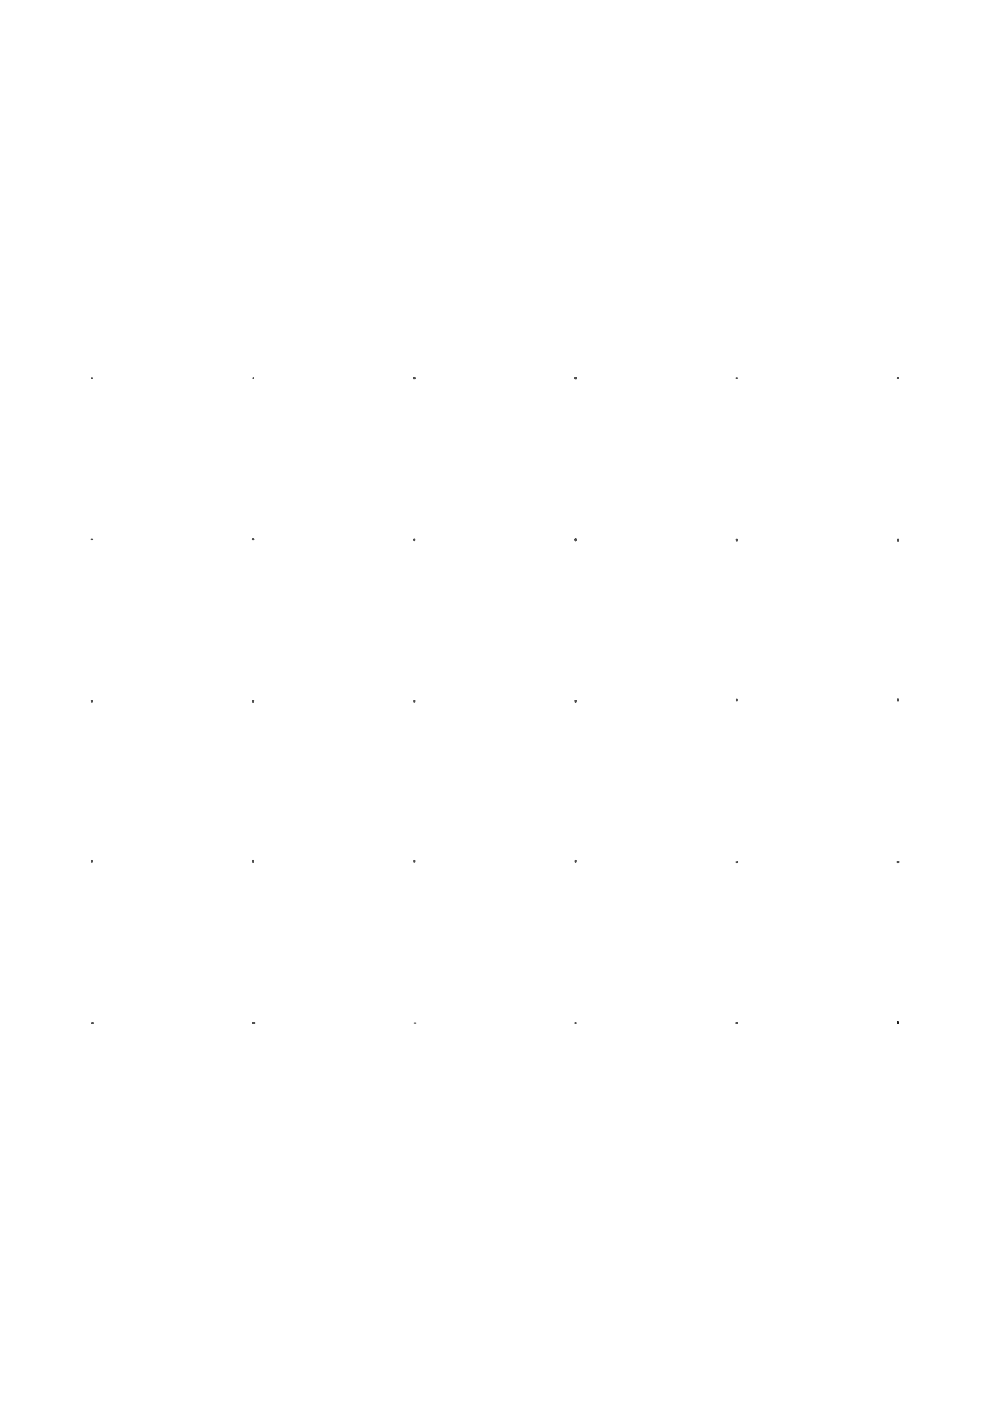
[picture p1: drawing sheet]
<svg xmlns="http://www.w3.org/2000/svg" width="210mm" height="297mm" viewBox="0 0 210 297" stroke-linecap="round" stroke-linejoin="round" font-family="sans-serif">
<g fill="none" stroke="#4f4f4f" stroke-width=".25">
<path d="M19.5 80.2h.1M53.7 80.2h.1M87.7 80.1h.3v.1l-.2-.1v.2zM121.9 80.2h.1M121.9 80.1v.1M122 80.1h.1M122 80.2v.1M122.1 80.1h.1M122.1 80.2v.1M122.1 80.1v.1M122.1 80.2h.1M122.1 80.3h.1"/>
<path d="M122.2 80.1v.1M122.2 80.2h.1M156.1 80.2h.3zM190.3 80.2h.1M190.4 80.2h.1M190.5 80.2h.1M19.3 114.3l.3 .1zM53.5 114.3v.1M53.6 114.3h.1M53.6 114.4h.1M53.6 114.3v.1M53.7 114.3v.1"/>
<path d="M53.7 114.3h.1M53.8 114.3v.1M87.8 114.3l.1 .1zM87.8 114.4v.2l.1-.2M122 114.4h.1M122 114.3h.1M122.1 114.4l-.1 .2v-.2M122.1 114.4h.1M122.1 114.4h-.1v.2M156.1 114.4h.2zM156.1 114.4h.2M156.2 114.5l.1 .2z"/>
<path d="M156.2 114.7h.1M156.2 114.4v.1M156.3 114.4v.1M190.4 114.4l-.1 .3M190.4 114.4h.1M190.4 114.7h.1M190.4 114.5h.1M190.4 114.4v.3M190.5 114.7h.1M190.5 114.5h.1M190.5 114.4v.3M19.4 148.6h.2z"/>
<path d="M19.4 148.6l.1 .2zM19.4 148.6h.1M19.5 148.6h.1M53.6 148.6v.2M53.6 148.6h.1M53.6 148.8h.1M53.7 148.6h.1M53.7 148.6v.2M53.8 148.6l-.1 .2M87.7 148.6h.3zM87.8 148.6l.1 .2zM87.8 148.6h.1"/>
<path d="M87.9 148.6h.1M121.9 148.6l.1 .2M122 148.6h.1M122 148.8v-.2l.1 .2M122 148.8h.1M122.1 148.6h.1M156.2 148.3l.1 .2zM156.2 148.5h.1M156.2 148.3h.1M190.4 148.3v.2M190.4 148.3h.1M190.4 148.5h.1"/>
<path d="M190.4 148.6h.1M19.4 182.5l.1 .2zM19.4 182.7h.1zM19.4 182.5h.1M53.6 182.5v.2M53.6 182.5h.1M53.6 182.7h.1M53.7 182.5v.2M53.7 182.5h.1M53.7 182.7h.1M87.8 182.5h.1v.2h-.1zM87.8 182.7h.1"/>
<path d="M87.8 182.5h.1M122 182.5v.2M122 182.5h.1M122 182.7h.1M122.1 182.5l-.1 .2M122.1 182.5v.2M156.1 182.7h.3l-.2 .2zM190.3 182.7h.2M190.3 182.8h.1M190.3 182.8v.1M190.4 182.9h.1M190.5 182.9h.1"/>
<path d="M190.5 182.8h.1M19.5 216.9l.3 .1zM19.5 216.9v.1M19.8 216.9v.1M53.7 216.9h.3M53.7 216.9h.1M53.7 217h.1M53.7 216.9l.3 .1h-.3M53.7 216.9h.2M87.8 216.9h.3M121.9 216.9h.3zM156.1 216.9h.1"/>
<path d="M156.2 216.9h.1M156.3 216.9h.1"/>
<circle cx="19.5" cy="80.2" r=".01"/>
</g>
<path d="M156.2 114.5v.2M156.3 114.5v.2M19.4 148.6v.2M19.5 148.6v.2M87.8 148.6v.2M87.9 148.6v.2M156.2 148.3v.2M156.3 148.3v.2M19.4 182.5v.2M19.5 182.5v.2M87.8 182.5v.2M87.9 182.5v.2" fill="none" stroke="#4f4f4f" stroke-width=".21"/>
<path d="M190.3 216.9h.2z" fill="#fff"/>
<path d="M190.3 216.9h.2" fill="none" stroke="#000" stroke-width=".25"/>
<path d="M190.3 216.6h.2z" fill="#fff"/>
<path d="M190.3 216.6h.2" fill="none" stroke="#000" stroke-width=".25"/>
<path d="M190.3 216.6l.2 .3z" fill="#fff"/>
<path d="M190.3 216.6l.2 .3z" fill="none" stroke="#000" stroke-width=".25"/>
<path d="M190.4 216.6v.3" fill="none" stroke="#000" stroke-width=".21"/>
</svg>
